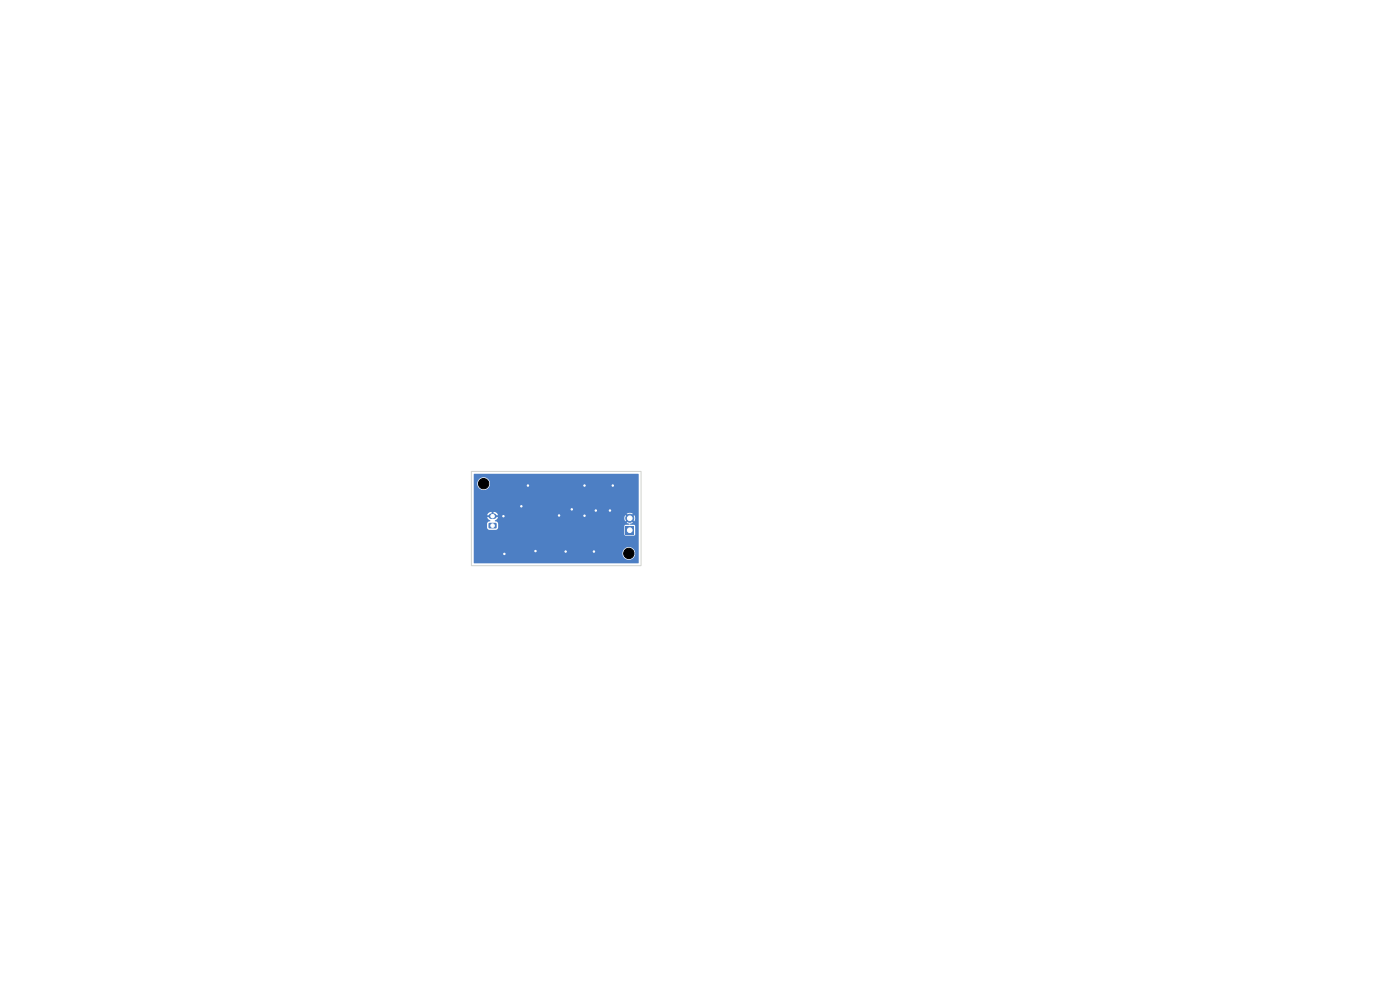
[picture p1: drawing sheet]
<svg xmlns="http://www.w3.org/2000/svg" width="297mm" height="210mm" viewBox="0 0 297 210" stroke-linecap="round" stroke-linejoin="round" font-family="sans-serif">
<path d="M103.7 111l1.5-.1 .2 .3v.7l-.3 .2h-1.3l-.2-.2z" fill="#4d7fc4"/>
<path d="M104.2 109.5h.6" fill="none" stroke="#4d7fc4" stroke-width="1.2"/>
<path d="M132.8 111.6h1.6v1.7h-1.6z" fill="#4d7fc4"/>
<g fill="#4d7fc4" stroke="#4d7fc4" stroke-width=".21">
<circle cx="133.6" cy="109.9" r=".85"/>
<circle cx="130" cy="103" r=".3"/>
<circle cx="126" cy="117" r=".3"/>
<circle cx="110.6" cy="107.4" r=".3"/>
<circle cx="124" cy="109.4" r=".3"/>
<circle cx="118.6" cy="109.4" r=".3"/>
<circle cx="106.8" cy="109.5" r=".3"/>
<circle cx="113.6" cy="116.9" r=".3"/>
<circle cx="107" cy="117.5" r=".3"/>
<circle cx="126.4" cy="108.3" r=".3"/>
<circle cx="120" cy="117" r=".3"/>
<circle cx="121.3" cy="108.1" r=".3"/>
<circle cx="112" cy="103" r=".3"/>
<circle cx="124" cy="103" r=".3"/>
<circle cx="129.4" cy="108.3" r=".3"/>
</g>
<path d="M100.5 100.6l34.9-.1 .1 .1-.1 18.9h-34.8l-.1-2.2h31.5a1.35 1.35 0 0 0 1.9 1.4 1.35 1.35 0 0 0 .4-2.3 1.35 1.35 0 0 0-2.2 .7l-.1 .2h-31.5v-6.2h2.8v.9l.5 .4 1.6-.1 .3-.3v-.4h26.7l.1 1.9 .2 .1h1.8l.2-.2v-1.8l-.2-.3h-.7l-.2-.1 .7-.3-.5-.5 .3-.3 .4 .5a1.13 1.13 0 0 0 0-1.3l-.4 .4-.3-.2 .5-.5a1.13 1.13 0 0 0-1.4 0l.5 .5-.3 .2-.4-.4a1.14 1.14 0 0 0 0 1.3l.4-.5 .3 .3-.5 .5 .6 .2v.2h-.8l-.3 .3h-26.7v-.5a.59 .59 0 0 0-.7-.5v-.2l.5-.3 .2-.4h-.9v-.4h.9a.89 .89 0 0 0-1-.7v.6h-.4v-.6a.89 .89 0 0 0-1 .7h.9v.4h-.9l.2 .4 .5 .4-.5 .3-.2 .3h-2.8v-8.6h.7a1.35 1.35 0 0 0 1.9 1.4 1.35 1.35 0 0 0 .4-2.3 1.35 1.35 0 0 0-2.2 .7l-.1 .2h-.7z" fill="#4d7fc4"/>
<path d="M100 100h36v20h-36z" fill="none" stroke="#d0d2cd" stroke-width=".21"/>
<g fill="#fff" stroke="#fff" stroke-width=".21">
<circle cx="130" cy="103" r=".15"/>
<circle cx="126" cy="117" r=".15"/>
<circle cx="110.6" cy="107.4" r=".15"/>
<circle cx="124" cy="109.4" r=".15"/>
<circle cx="118.6" cy="109.3" r=".15"/>
<circle cx="106.8" cy="109.5" r=".15"/>
<circle cx="113.6" cy="116.9" r=".15"/>
<circle cx="107" cy="117.5" r=".15"/>
<circle cx="126.4" cy="108.3" r=".15"/>
<circle cx="120" cy="117" r=".15"/>
<circle cx="121.3" cy="108" r=".15"/>
<circle cx="112" cy="103" r=".15"/>
<circle cx="124" cy="103" r=".15"/>
<circle cx="129.4" cy="108.3" r=".15"/>
<circle cx="104.5" cy="111.5" r=".37"/>
<circle cx="104.5" cy="109.5" r=".37"/>
<circle cx="133.6" cy="112.5" r=".5"/>
<circle cx="133.6" cy="109.9" r=".5"/>
</g>
<g fill="#000" stroke="#000" stroke-width=".21">
<circle cx="102.6" cy="102.6" r="1.1"/>
<circle cx="133.4" cy="117.4" r="1.1"/>
</g>
</svg>
